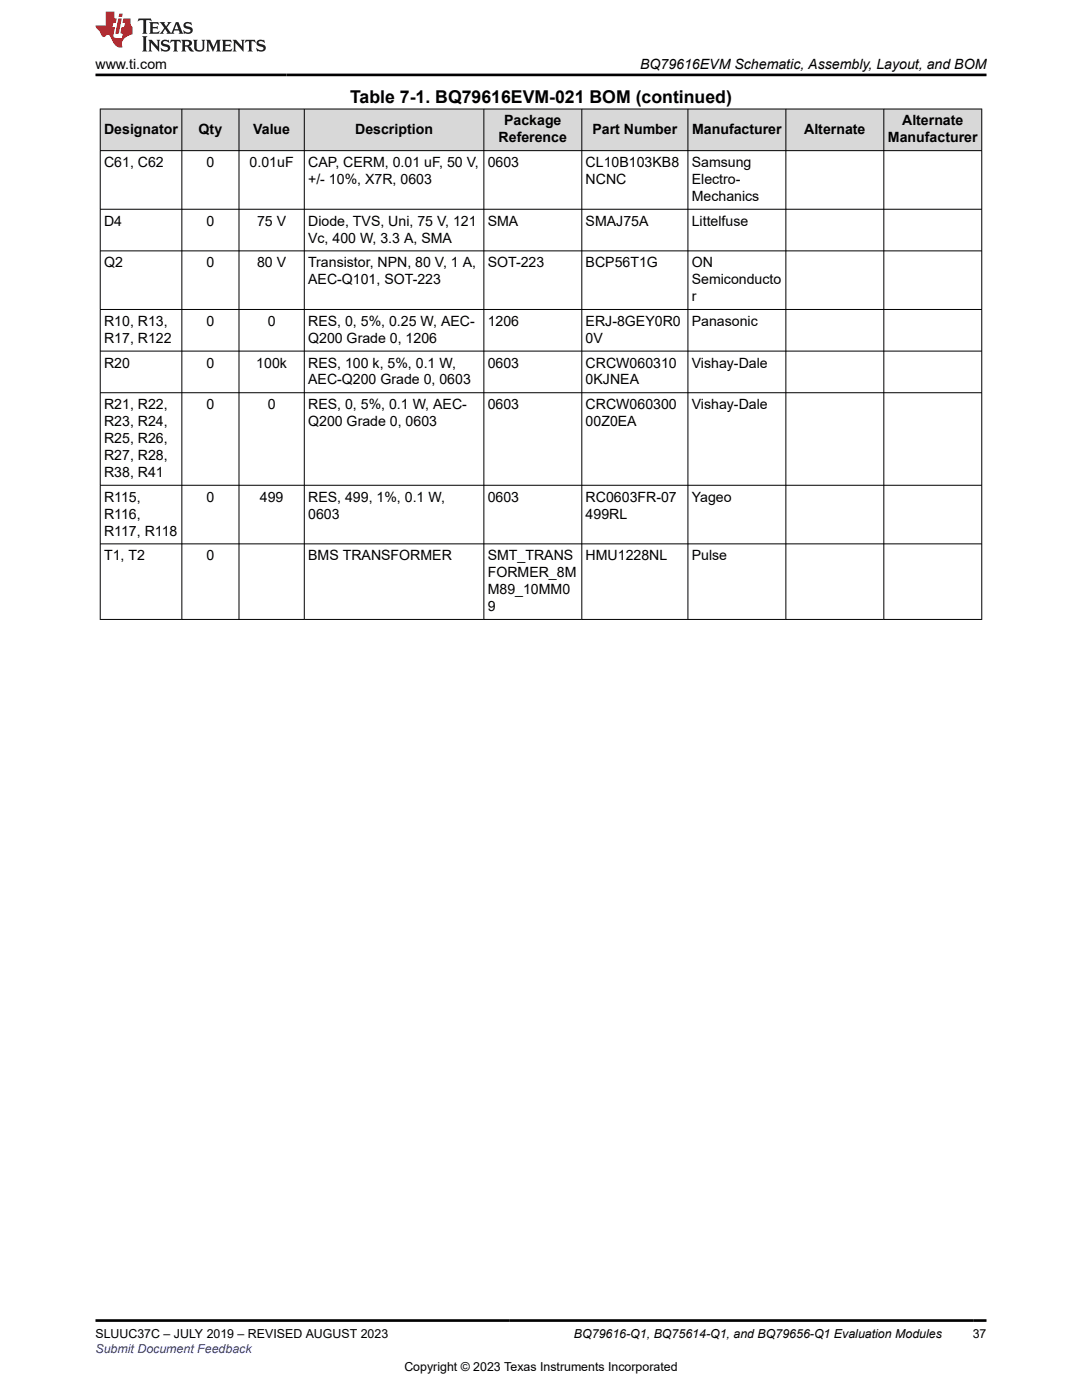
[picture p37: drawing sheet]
<svg xmlns="http://www.w3.org/2000/svg" width="216mm" height="279mm" viewBox="0 0 216 279" stroke-linecap="round" stroke-linejoin="round" font-family="sans-serif">
<defs><g id="words">
<text font-size="3.5" x="69.9" y="20.6">Table 7-1. BQ79616EVM-021 BOM (continued)</text>
<g font-size="2.8">
<text x="19" y="13.8">www.ti.com</text>
<text x="127.7" y="13.8">BQ79616EVM Schematic, Assembly, Layout, and BOM</text>
<text x="20.8" y="26.7">Designator</text>
<text x="39.6" y="26.7">Qty</text>
<text x="50.5" y="26.7">Value</text>
<text x="70.9" y="26.7">Description</text>
<text x="99.5" y="28.4">Reference</text>
<text x="100.6" y="25">Package</text>
<text x="118.2" y="26.7">Part Number</text>
<text x="138.1" y="26.7">Manufacturer</text>
<text x="160.5" y="26.7">Alternate</text>
<text x="177.2" y="28.4">Manufacturer</text>
<text x="180" y="25">Alternate</text>
<text x="20.8" y="33.3">C61, C62</text>
<text x="41.2" y="33.3">0</text>
<text x="49.8" y="33.3">0.01uF</text>
<text x="61.5" y="33.3">CAP, CERM, 0.01 uF, 50 V,</text>
<text x="97.3" y="33.3">0603</text>
<text x="116.9" y="33.3">CL10B103KB8</text>
<text x="138" y="33.3">Samsung</text>
<text x="61.5" y="36.7">+/- 10%, X7R, 0603</text>
<text x="116.9" y="36.7">NCNC</text>
<text x="138" y="36.7">Electro-</text>
<text x="138" y="40.1">Mechanics</text>
<text x="20.8" y="45">D4</text>
<text x="41.2" y="45">0</text>
<text x="51.3" y="45">75 V</text>
<text x="61.5" y="45">Diode, TVS, Uni, 75 V, 121</text>
<text x="97.3" y="45">SMA</text>
<text x="116.9" y="45">SMAJ75A</text>
<text x="138" y="45">Littelfuse</text>
<text x="20.8" y="53.3">Q2</text>
<text x="41.2" y="53.3">0</text>
<text x="51.3" y="53.3">80 V</text>
<text x="61.5" y="48.4">Vc, 400 W, 3.3 A, SMA</text>
<text x="61.5" y="53.3">Transistor, NPN, 80 V, 1 A,</text>
<text x="97.3" y="53.3">SOT-223</text>
<text x="116.9" y="53.3">BCP56T1G</text>
<text x="138" y="53.3">ON</text>
<text x="61.5" y="56.7">AEC-Q101, SOT-223</text>
<text x="138" y="56.7">Semiconducto</text>
<text x="20.8" y="65">R10, R13,</text>
<text x="41.2" y="65">0</text>
<text x="53.4" y="65">0</text>
<text x="61.5" y="65">RES, 0, 5%, 0.25 W, AEC-</text>
<text x="97.3" y="65">1206</text>
<text x="116.9" y="65">ERJ-8GEY0R0</text>
<text x="138" y="60.1">r</text>
<text x="138" y="65">Panasonic</text>
<text x="20.8" y="68.4">R17, R122</text>
<text x="61.5" y="68.4">Q200 Grade 0, 1206</text>
<text x="116.9" y="68.4">0V</text>
<text x="20.8" y="73.3">R20</text>
<text x="41.2" y="73.3">0</text>
<text x="51.1" y="73.3">100k</text>
<text x="61.5" y="73.3">RES, 100 k, 5%, 0.1 W,</text>
<text x="61.5" y="76.7">AEC-Q200 Grade 0, 0603</text>
<text x="97.3" y="73.3">0603</text>
<text x="116.9" y="73.3">CRCW060310</text>
<text x="116.9" y="76.7">0KJNEA</text>
<text x="138" y="73.3">Vishay-Dale</text>
<text x="20.8" y="81.7">R21, R22,</text>
<text x="41.2" y="81.7">0</text>
<text x="53.4" y="81.7">0</text>
<text x="61.5" y="81.7">RES, 0, 5%, 0.1 W, AEC-</text>
<text x="97.3" y="81.7">0603</text>
<text x="116.9" y="81.7">CRCW060300</text>
<text x="138" y="81.7">Vishay-Dale</text>
<text x="20.8" y="85">R23, R24,</text>
<text x="20.8" y="88.4">R25, R26,</text>
<text x="61.5" y="85">Q200 Grade 0, 0603</text>
<text x="116.9" y="85">00Z0EA</text>
<text x="20.8" y="91.8">R27, R28,</text>
<text x="20.8" y="95.2">R38, R41</text>
<text x="20.8" y="100.1">R115,</text>
<text x="41.2" y="100.1">0</text>
<text x="51.8" y="100.1">499</text>
<text x="61.5" y="100.1">RES, 499, 1%, 0.1 W,</text>
<text x="97.3" y="100.1">0603</text>
<text x="116.9" y="100.1">RC0603FR-07</text>
<text x="138" y="100.1">Yageo</text>
<text x="20.8" y="103.5">R116,</text>
<text x="20.8" y="106.9">R117, R118</text>
<text x="61.5" y="103.5">0603</text>
<text x="116.9" y="103.5">499RL</text>
<text x="20.8" y="111.8">T1, T2</text>
<text x="41.2" y="111.8">0</text>
<text x="61.5" y="111.8">BMS TRANSFORMER</text>
<text x="97.3" y="111.8">SMT_TRANS</text>
<text x="116.9" y="111.8">HMU1228NL</text>
<text x="138" y="111.8">Pulse</text>
<text x="97.3" y="115.2">FORMER_8M</text>
<text x="97.3" y="118.6">M89_10MM0</text>
<text x="97.3" y="122">9</text>
</g>
<g font-size="2.5">
<text x="19" y="267.1">SLUUC37C – JULY 2019 – REVISED AUGUST 2023</text>
<text x="114.5" y="267.1">BQ79616-Q1, BQ75614-Q1, and BQ79656-Q1 Evaluation Modules</text>
<text x="194.1" y="267.1">37</text>
<text x="80.7" y="273.5">Copyright © 2023 Texas Instruments Incorporated</text>
</g>
<text font-size="2.5" fill="#00f" x="19" y="270">Submit Document Feedback</text>
</g></defs>
<g fill="#d8d8d8">
<path d="M20 21.8h175.9v8.3h-175.9z" fill-rule="evenodd"/>
<path d="M20.1 21.8h16.1v8.2h-16.1z" fill-rule="evenodd"/>
<path d="M36.3 21.8h11.3v8.2h-11.3z" fill-rule="evenodd"/>
<path d="M47.7 21.8h13v8.2h-13z" fill-rule="evenodd"/>
<path d="M60.8 21.8h35.7v8.2h-35.7z" fill-rule="evenodd"/>
<path d="M96.6 21.8h19.4v8.2h-19.4z" fill-rule="evenodd"/>
<path d="M116.2 21.8h21v8.2h-21z" fill-rule="evenodd"/>
<path d="M137.3 21.8h19.4v8.2h-19.4z" fill-rule="evenodd"/>
<path d="M156.9 21.8h19.4v8.2h-19.4z" fill-rule="evenodd"/>
<path d="M176.4 21.8h19.4v8.2h-19.4z" fill-rule="evenodd"/>
</g>
<g fill="none" stroke="#000" stroke-width=".2">
<path d="M19.9 21.8h176.1M19.9 30.1h176.1M20 21.7v102M36.3 21.7v102M47.7 21.7v102M60.7 21.7v102M96.5 21.7v102M116.1 21.7v102M137.3 21.7v102M156.8 21.7v102M176.4 21.7v102M195.9 21.7v102"/>
<path d="M19.9 41.8h176.1M19.9 50.1h176.1M19.9 61.8h176.1M19.9 70.1h176.1M19.9 78.4h176.1M19.9 96.8h176.1M19.9 108.5h176.1M19.9 123.6h176.1"/>
</g>
<path d="M27.7 3.7l-.2 .6 .5-.3h.6v.2v2.2l-.2 .3h1l-.2-.3v-2.2v-.2h.5l.5 .3-.1-.6zM29.8 4.4l.2 .4v1.6l-.2 .3h1.9l.1-.6a1.08 1.08 0 0 1-1.3 .2v-.6h.6l.4 .1v-.6l-.4 .2h-.6v-.6l.2-.1a1 1 0 0 1 1 .3l-.1-.6zM31.8 4.4l1 1.2-1 1.1h.9l-.2-.2 .4-.7 .5 .7-.2 .2h1.6l-.2-.2 .1-.4h1l.1 .4-.1 .2h.9l-.2-.3-.8-2h-.5l-1 2.2-.8-1.1 .9-1.1h-.8l.2 .2-.5 .7-.3-.7 .1-.2zM35.2 4.8l.4 1h-.8zM36.8 4.6a.65 .65 0 0 0-.2 .7 .65 .65 0 0 0 .6 .4l.7 .2 .1 .2a.79 .79 0 0 1-.7 .4 .79 .79 0 0 1-.7-.5l.1 .7 .2-.1a.93 .93 0 0 0 1.1 .1 .93 .93 0 0 0 .4-.9 1.46 1.46 0 0 0-1.2-.6l-.1-.4a1.09 1.09 0 0 1 1.2 .2l-.2-.6-.1 .1-.6-.1zM28.4 7.2l.2 .4v2.3l-.2 .4h1l-.2-.4v-2.3l.2-.4zM29.6 7.9l.2 .4v1.6l-.2 .4h.8l-.3-.4v-1.4l1.7 1.8v-2l.2-.4h-.8l.2 .3 .1 1.1-1.2-1.4zM32.3 8.1a.65 .65 0 0 0-.2 .7 .65 .65 0 0 0 .7 .4l.6 .2 .1 .3a.79 .79 0 0 1-.7 .3 .79 .79 0 0 1-.7-.5l.1 .8 .2-.1a.93 .93 0 0 0 1.1 0 .93 .93 0 0 0 .4-.9 1.46 1.46 0 0 0-1.2-.6l-.1-.4a1.09 1.09 0 0 1 1.2 .2l-.2-.6-.1 .1-.6-.1zM34.1 7.9l-.1 .7a.63 .63 0 0 1 .7-.4l.1 1.7-.3 .4h1l-.2-.4v-1.7a.66 .66 0 0 1 .8 .4l-.1-.7zM36.2 7.9l.2 .4v1.6l-.2 .4h.9l-.2-.2v-.8l.5 .1 .1 .1a.79 .79 0 0 0 1.2 .7l-1-1a.61 .61 0 0 0 .6-.6 .61 .61 0 0 0-.5-.6zM36.9 8.3l.2-.1a.47 .47 0 0 1 .5 .1 .47 .47 0 0 1 .1 .5l-.2 .2h-.6zM38.5 7.9l.2 .3a2.27 2.27 0 0 0 .4 1.9 1.04 1.04 0 0 0 1.7-.6v-1.3l.2-.3h-.8l.2 .4v1.2a.6 .6 0 0 1-.6 .5 .6 .6 0 0 1-.6-.5v-1.2l.3-.4zM41.1 7.9l.2 .4v1.6l-.2 .4h.7l-.2-.4v-1.5l.9 1.9 .8-1.9v1.5l-.2 .4h1l-.3-.4v-1.6l.3-.4h-.8l-.7 1.6-.7-1.6zM44.3 7.9l.2 .4v1.6l-.2 .4h1.9l.1-.6a1.09 1.09 0 0 1-1.3 .1v-.6h.6l.4 .2v-.7l-.4 .2h-.6v-.5l.2-.2a1.01 1.01 0 0 1 1 .3l-.1-.6zM46.4 7.9l.3 .4v1.6l-.3 .4h.8l-.2-.4v-1.4l1.6 1.8v-2l.2-.4h-.7l.2 .3v1.1l-1.2-1.4zM49 7.9l-.1 .7a.63 .63 0 0 1 .8-.4v1.7l-.3 .4h1l-.2-.4v-1.7a.66 .66 0 0 1 .8 .4l-.1-.7zM51.4 8.1a.65 .65 0 0 0-.2 .7 .65 .65 0 0 0 .6 .4l.6 .2 .2 .3a.79 .79 0 0 1-.8 .3 .79 .79 0 0 1-.6-.5l.1 .8 .2-.1a.93 .93 0 0 0 1 0 .93 .93 0 0 0 .5-.9 1.46 1.46 0 0 0-1.3-.6l-.1-.4a1.09 1.09 0 0 1 1.3 .2l-.2-.6-.2 .1-.5-.1z" fill="#231f20"/>
<path d="M21.1 2.3v2.8h-2.1l.1 .4 .9 .9a.95 .95 0 0 0 .9 .9 .59 .59 0 0 1 .6-.3 .59 .59 0 0 1 .5 .3l.4 .8a1.59 1.59 0 0 0 2.1 1.3 1.61 1.61 0 0 1 1-2.2l1-.4-.1-1.4a1.59 1.59 0 0 1-.4-1.7h-1.4l-.2 .9h.5l-.1 .8h-.5l-.2 1v.3h.4l-.2 .9h-.6a.73 .73 0 0 1-1.1-.6l.3-1.6h-.5l.2-.8h.5l.2-.9h-.5v-1.4zM23.6 3.7l-.6 3h.7l.6-3zM23.8 2.7l-.1 .7h.7l.1-.7z" fill="#ed1c24"/>
<path d="M19 15h177.8M19 263.5h177.8" fill="none" stroke="#000" stroke-width=".53"/>
<use href="#words"/>
</svg>
